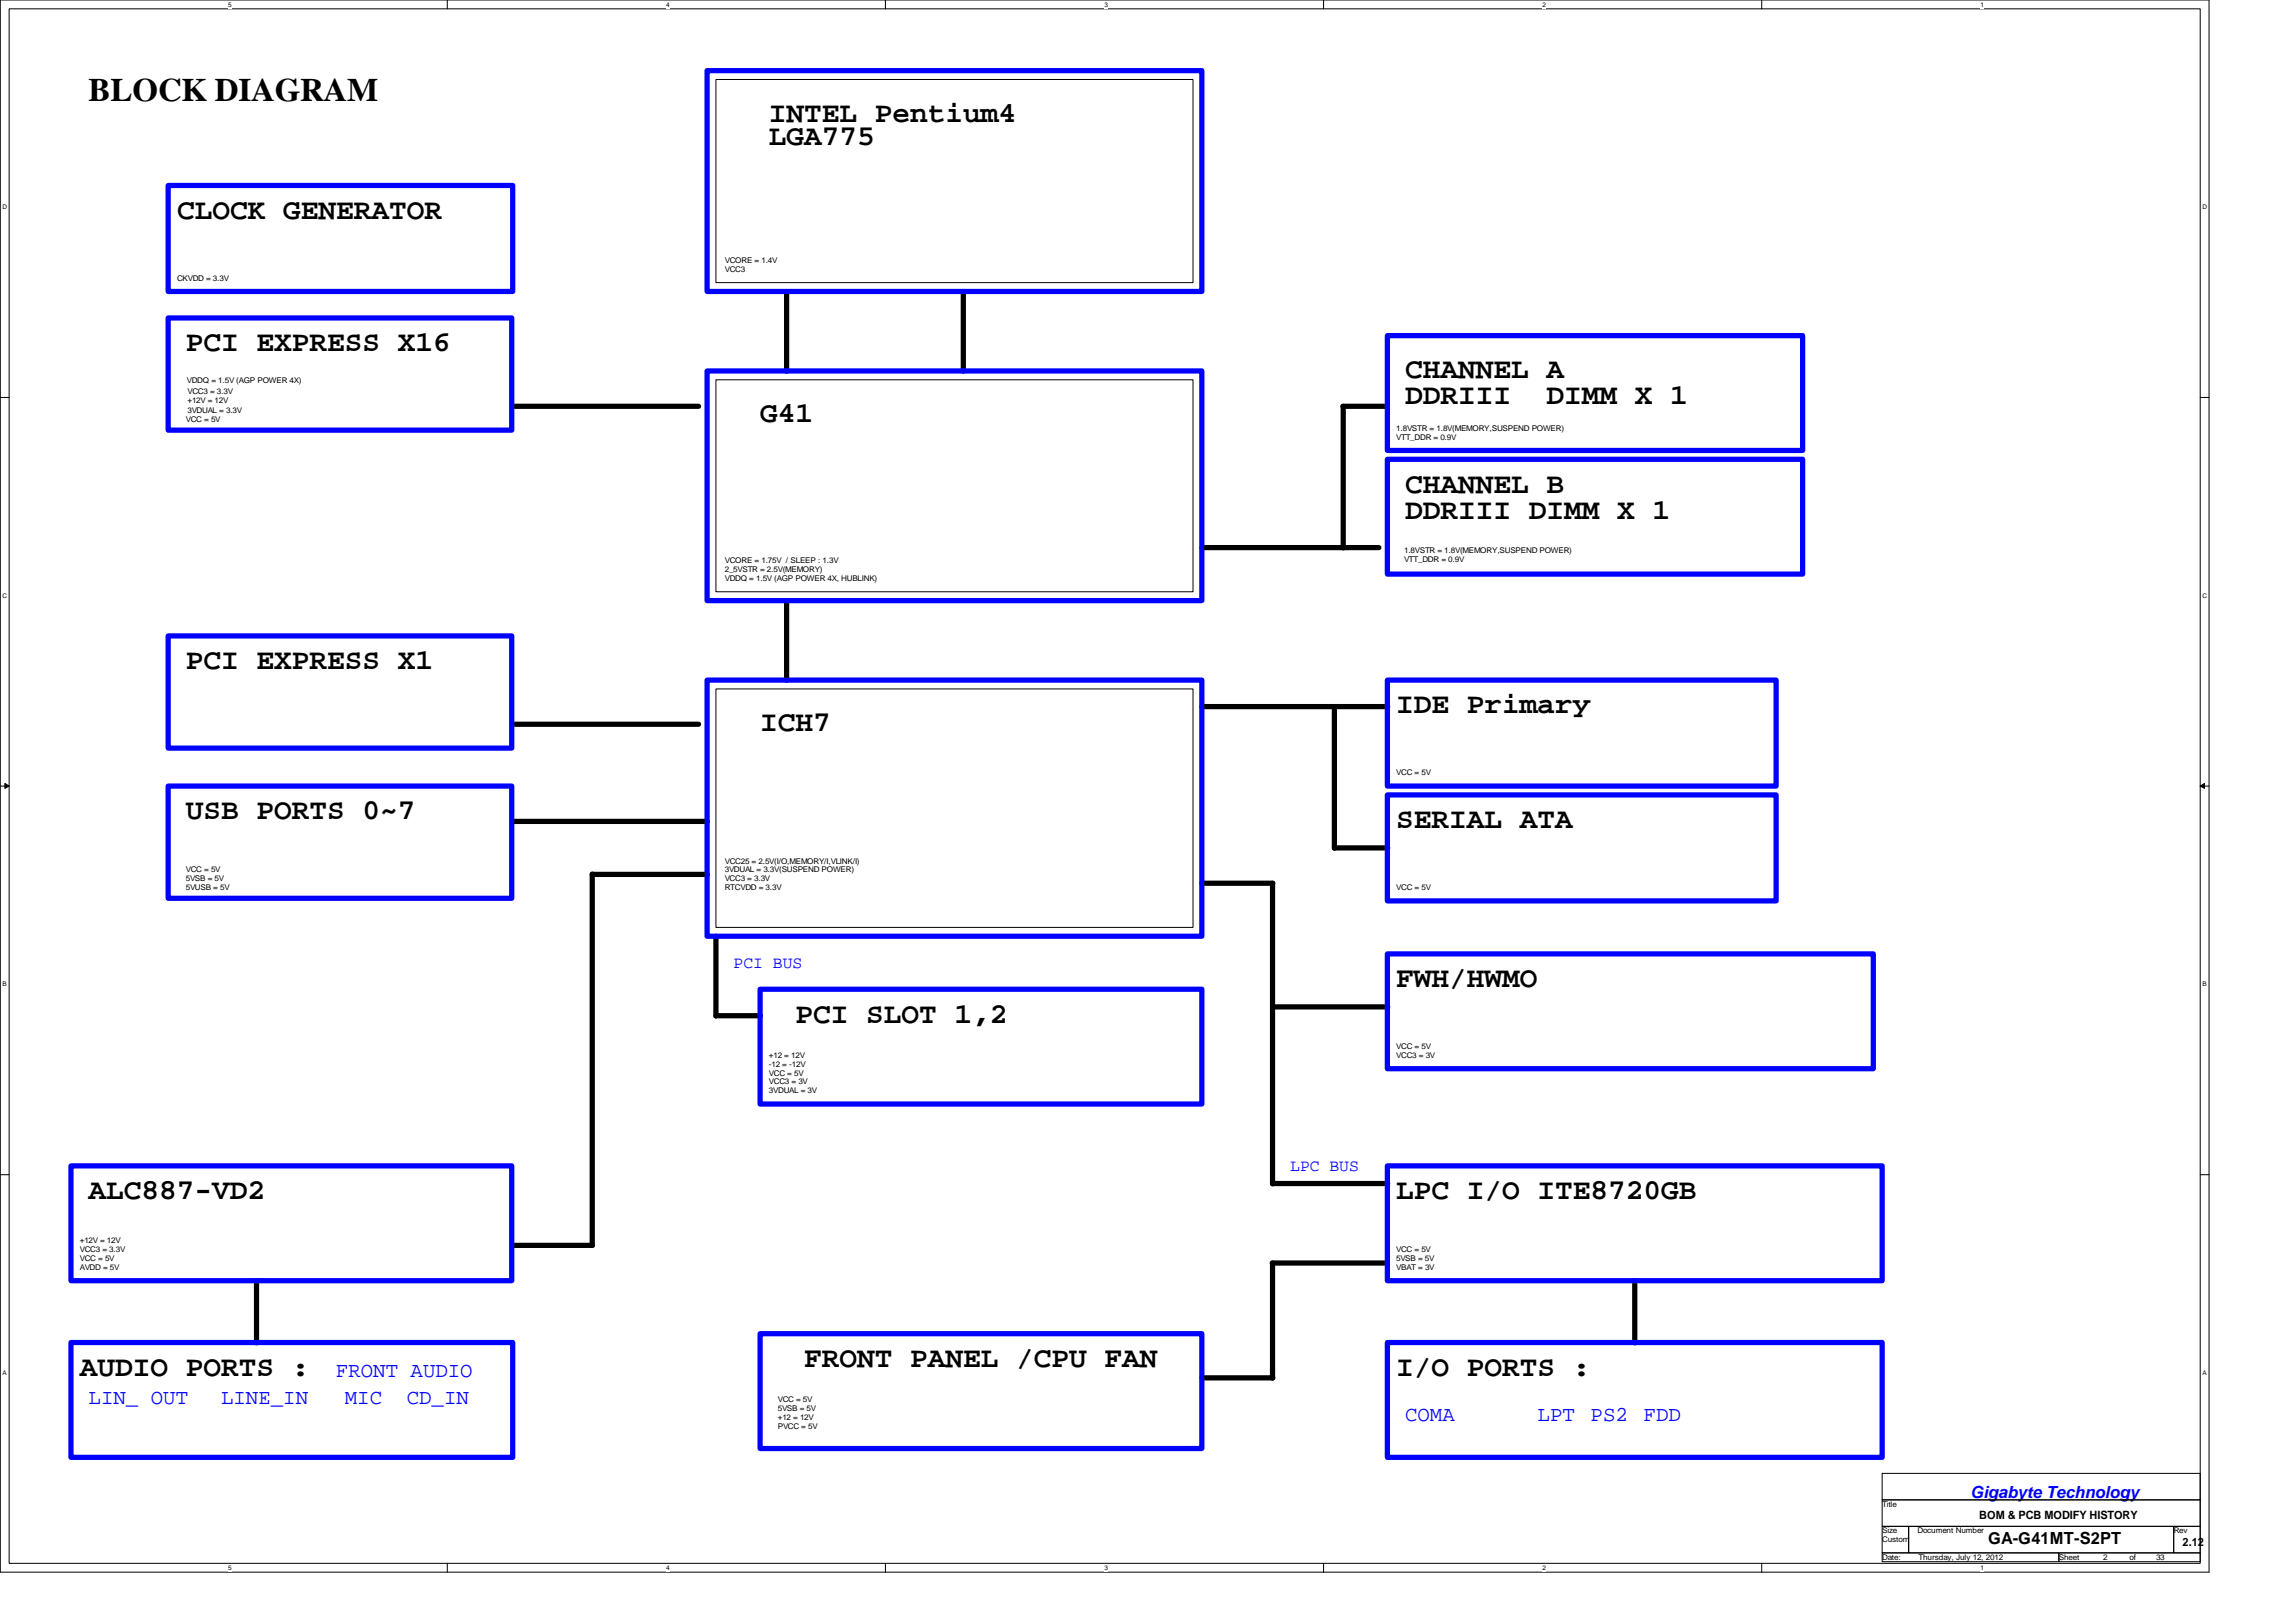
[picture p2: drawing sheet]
<svg xmlns="http://www.w3.org/2000/svg" width="297mm" height="210mm" viewBox="0 0 297 210" stroke-linecap="round" stroke-linejoin="round" font-family="sans-serif">
<defs><g id="words">
<text font-size="4.2" x="11.5" y="13">BLOCK DIAGRAM</text>
<g font-size="3.8">
<text x="99.5" y="15.7">INTEL Pentium4</text>
<text x="99.5" y="18.8">LGA775</text>
<text x="22.9" y="28.3">CLOCK GENERATOR</text>
<text x="24" y="45.5">PCI EXPRESS X16</text>
<text x="181.8" y="52.3">DDRIII</text>
<text x="181.8" y="48.9">CHANNEL A</text>
<text x="200.1" y="52.3">DIMM X 1</text>
<text x="98.3" y="54.6">G41</text>
<text x="181.8" y="63.8">CHANNEL B</text>
<text x="181.8" y="67.2">DDRIII DIMM X 1</text>
<text x="24" y="86.6">PCI EXPRESS X1</text>
<text x="98.3" y="94.6">ICH7</text>
<text x="180.6" y="92.3">IDE Primary</text>
<text x="24" y="106">USB PORTS 0~7</text>
<text x="180.6" y="107.2">SERIAL ATA</text>
<text x="180.6" y="127.8">FWH/HWMO</text>
<text x="102.9" y="132.3">PCI SLOT 1,2</text>
<text x="11.5" y="155.2">ALC887-VD2</text>
<text x="180.6" y="155.2">LPC I/O ITE8720GB</text>
<text x="10.3" y="178.1">AUDIO PORTS :</text>
<text x="104.1" y="176.9">FRONT PANEL /CPU FAN</text>
<text x="180.6" y="178.1">I/O PORTS :</text>
</g>
<g font-size="2.8" fill="#00f">
<text x="43.5" y="178.2">FRONT AUDIO</text>
<text x="11.5" y="181.7">LIN_ OUT</text>
<text x="28.6" y="181.7">LINE_IN</text>
<text x="44.6" y="181.7">MIC</text>
<text x="52.6" y="181.7">CD_IN</text>
<text x="181.8" y="183.9">COMA</text>
<text x="198.9" y="183.9">LPT</text>
<text x="205.8" y="183.9">PS2</text>
<text x="212.6" y="183.9">FDD</text>
</g>
<g font-size="2.2" fill="#00f">
<text x="94.9" y="125.2">PCI BUS</text>
<text x="166.9" y="151.5">LPC BUS</text>
<text x="254.9" y="193.8">Gigabyte Technology</text>
</g>
<text font-size="2.2" x="257.2" y="199.8">GA-G41MT-S2PT</text>
<g font-size="1.5">
<text x="256.1" y="196.6">BOM &amp; PCB MODIFY HISTORY</text>
<text x="282.4" y="200">2.12</text>
</g>
<g font-size="1">
<text x="93.8" y="35.2">VCC3</text>
<text x="93.8" y="34">VCORE = 1.4V</text>
<text x="22.9" y="36.3">CKVDD = 3.3V</text>
<text x="24.2" y="49.6">VDDQ = 1.5V (AGP POWER 4X)</text>
<text x="24.3" y="52.1">+12V = 12V</text>
<text x="24.3" y="53.5">3VDUAL = 3.3V</text>
<text x="24.3" y="51">VCC3 = 3.3V</text>
<text x="24" y="54.6">VCC = 5V</text>
<text x="180.6" y="55.8">1.8VSTR = 1.8V(MEMORY,SUSPEND POWER)</text>
<text x="180.6" y="56.9">VTT_DDR = 0.9V</text>
<text x="181.6" y="71.6">1.8VSTR = 1.8V(MEMORY,SUSPEND POWER)</text>
<text x="93.8" y="74">2_5VSTR = 2.5V(MEMORY)</text>
<text x="93.8" y="72.9">VCORE = 1.75V / SLEEP : 1.3V</text>
<text x="93.8" y="75.2">VDDQ = 1.5V (AGP POWER 4X, HUBLINK)</text>
<text x="181.6" y="72.8">VTT_DDR = 0.9V</text>
<text x="180.6" y="100.3">VCC = 5V</text>
<text x="24" y="112.9">VCC = 5V</text>
<text x="93.8" y="112.9">3VDUAL = 3.3V(SUSPEND POWER)</text>
<text x="93.8" y="111.8">VCC25 = 2.5V(I/O,MEMORY/I,VLINK/I)</text>
<text x="24" y="115.2">5VUSB = 5V</text>
<text x="24" y="114">5VSB = 5V</text>
<text x="93.8" y="114">VCC3 = 3.3V</text>
<text x="93.8" y="115.2">RTCVDD = 3.3V</text>
<text x="180.6" y="115.2">VCC = 5V</text>
<text x="99.5" y="136.9">+12 = 12V</text>
<text x="180.6" y="135.8">VCC = 5V</text>
<text x="180.6" y="136.9">VCC3 = 3V</text>
<text x="99.5" y="138">-12 = -12V</text>
<text x="99.5" y="140.3">VCC3 = 3V</text>
<text x="99.5" y="139.2">VCC = 5V</text>
<text x="99.5" y="141.5">3VDUAL = 3V</text>
<text x="10.3" y="160.9">+12V = 12V</text>
<text x="10.3" y="162.1">VCC3 = 3.3V</text>
<text x="10.3" y="164.3">AVDD = 5V</text>
<text x="10.3" y="163.2">VCC = 5V</text>
<text x="180.6" y="163.2">5VSB = 5V</text>
<text x="180.6" y="162.1">VCC = 5V</text>
<text x="180.6" y="164.3">VBAT = 3V</text>
<text x="100.6" y="184.9">PVCC = 5V</text>
<text x="100.6" y="183.8">+12 = 12V</text>
<text x="100.6" y="182.6">5VSB = 5V</text>
<text x="100.6" y="181.5">VCC = 5V</text>
<text x="243.5" y="195">Title</text>
<text x="243.5" y="198.4">Size</text>
<text x="243.5" y="201.8">Date:</text>
<text x="243.5" y="199.6">Custom</text>
<text x="248.1" y="198.4">Document Number</text>
<text x="248.2" y="201.8">Thursday, July 12, 2012</text>
<text x="266.4" y="201.8">Sheet</text>
<text x="272.1" y="201.8">2</text>
<text x="275.5" y="201.8">of</text>
<text x="278.9" y="201.8">33</text>
<text x="281.2" y="198.4">Rev</text>
</g>
<g font-size=".8">
<text x="29.5" y=".9">5</text>
<text x="86.2" y=".9">4</text>
<text x="142.9" y=".9">3</text>
<text x="199.6" y=".9">2</text>
<text x="256.2" y=".9">1</text>
<text x=".3" y="27.1">D</text>
<text x="284.9" y="27.1">D</text>
<text x=".3" y="77.3">C</text>
<text x="284.9" y="77.3">C</text>
<text x=".3" y="127.6">B</text>
<text x="284.9" y="127.6">B</text>
<text x=".3" y="177.9">A</text>
<text x="284.9" y="177.9">A</text>
<text x="29.5" y="203.2">5</text>
<text x="86.2" y="203.2">4</text>
<text x="142.9" y="203.2">3</text>
<text x="199.6" y="203.2">2</text>
<text x="256.2" y="203.2">1</text>
</g>
</g></defs>
<path d="M0 0h285.8v203.5h-285.8zM1.2 1.1h283.4v201.2h-283.4z" fill="none" stroke="#000" stroke-width=".13"/>
<g fill="#fff">
<path d="M29.5 .1h.5v1h-.5z"/>
<path d="M29.5 202.4h.5v1h-.5z"/>
</g>
<path d="M57.9 0v1.1M57.9 202.3v1.2" fill="none" stroke="#000" stroke-width=".13"/>
<g fill="#fff">
<path d="M86.2 .1h.5v1h-.5z"/>
<path d="M86.2 202.4h.5v1h-.5z"/>
</g>
<path d="M114.6 0v1.1M114.6 202.3v1.2" fill="none" stroke="#000" stroke-width=".13"/>
<g fill="#fff">
<path d="M142.9 .1h.4v1h-.4z"/>
<path d="M142.9 202.4h.4v1h-.4z"/>
</g>
<path d="M171.2 0v1.1M171.2 202.3v1.2" fill="none" stroke="#000" stroke-width=".13"/>
<g fill="#fff">
<path d="M199.6 .1h.4v1h-.4z"/>
<path d="M199.6 202.4h.4v1h-.4z"/>
</g>
<path d="M227.9 0v1.1M227.9 202.3v1.2" fill="none" stroke="#000" stroke-width=".13"/>
<g fill="#fff">
<path d="M256.2 .1h.5v1h-.5z"/>
<path d="M256.2 202.4h.5v1h-.5z"/>
<path d="M.3 26.3h.6v.9h-.6z"/>
<path d="M284.9 26.3h.6v.9h-.6z"/>
<path d="M.3 76.6h.6v.9h-.6z"/>
<path d="M284.9 76.6h.6v.9h-.6z"/>
</g>
<path d="M0 51.4h1.2M284.6 51.4h1.2" fill="none" stroke="#000" stroke-width=".13"/>
<g fill="#fff">
<path d="M.3 126.9h.6v.9h-.6z"/>
<path d="M284.9 126.9h.6v.9h-.6z"/>
</g>
<path d="M0 101.7h1.2M.6 101.4l.6 .3-.6 .3zM284.6 101.7h1.2M284.6 101.7l.6-.3v.6z" fill="none" stroke="#000" stroke-width=".13"/>
<path d="M.6 101.4l.6 .3-.6 .3zM284.6 101.7l.6-.3v.6z" fill="#000"/>
<g fill="#fff">
<path d="M.3 177.2h.6v.9h-.6z"/>
<path d="M284.9 177.2h.6v.9h-.6z"/>
</g>
<g fill="none" stroke="#000" stroke-width=".13">
<path d="M92.6 10.3h61.7v26.3h-61.7zM92.6 49.1h61.7v27.5h-61.7zM92.6 89.2h61.7v30.8h-61.7zM0 152h1.2M284.6 152h1.2M164.6 177.2h.1M243.5 190.7h41.1v3.4h-41.1zM243.5 194.1h41.1v3.4h-41.1zM243.5 197.5h3.4v3.5h-3.4zM246.9 197.5h34.3v3.5h-34.3zM281.2 197.5h3.4v3.5h-3.4zM243.5 201h22.9v1.1h-22.9z"/>
<path d="M266.4 201h18.2v1.1h-18.2z"/>
</g>
<g fill="none" stroke="#000" stroke-width=".68">
<path d="M101.8 37.7v10.3M124.6 37.7v10.3M66.3 52.6h24.1M173.7 52.6h5.8M173.8 52.6v18.3M101.8 77.7v10.4M155.5 70.9h22.9M66.3 93.7h24.1M155.5 91.4h24M172.6 91.4v18.4M66.3 106.3h25.2M76.6 113.1v48.1"/>
<path d="M76.6 113.2h14.9M155.5 114.3h9.2M164.6 114.3v38.9M172.6 109.7h6.9M92.6 131.4h5.8M92.6 121.2v10.3M164.6 130.3h14.9M164.6 153.2h14.9M33.2 165.7v8.1M66.3 161.2h10.4M155.5 178.3h9.2M164.6 163.4h14.9"/>
<path d="M164.6 163.4v15M211.5 165.7v8.1"/>
</g>
<g fill="none" stroke="#00f" stroke-width=".68">
<path d="M91.5 9.1h64v28.6h-64zM21.8 24h44.5v13.7h-44.5zM21.8 41.1h44.4v14.6h-44.4zM91.5 48h64v29.7h-64zM179.5 59.4h53.7v14.9h-53.7zM179.5 43.4h53.7v14.9h-53.7zM21.8 82.3h44.4v14.5h-44.4zM91.5 88h64v33.2h-64zM179.5 88h50.3v13.7h-50.3zM21.8 101.7h44.4v14.5h-44.4zM179.5 102.9h50.3v13.7h-50.3zM98.3 128h57.2v14.9h-57.2z"/>
<path d="M179.5 123.4h62.9v14.9h-62.9zM9.2 150.9h57v14.8h-57zM179.5 150.9h64v14.8h-64zM9.2 173.7h57.1v14.9h-57.1zM98.3 172.6h57.2v14.9h-57.2zM179.5 173.7h64v14.9h-64z"/>
</g>
<use href="#words"/>
</svg>
